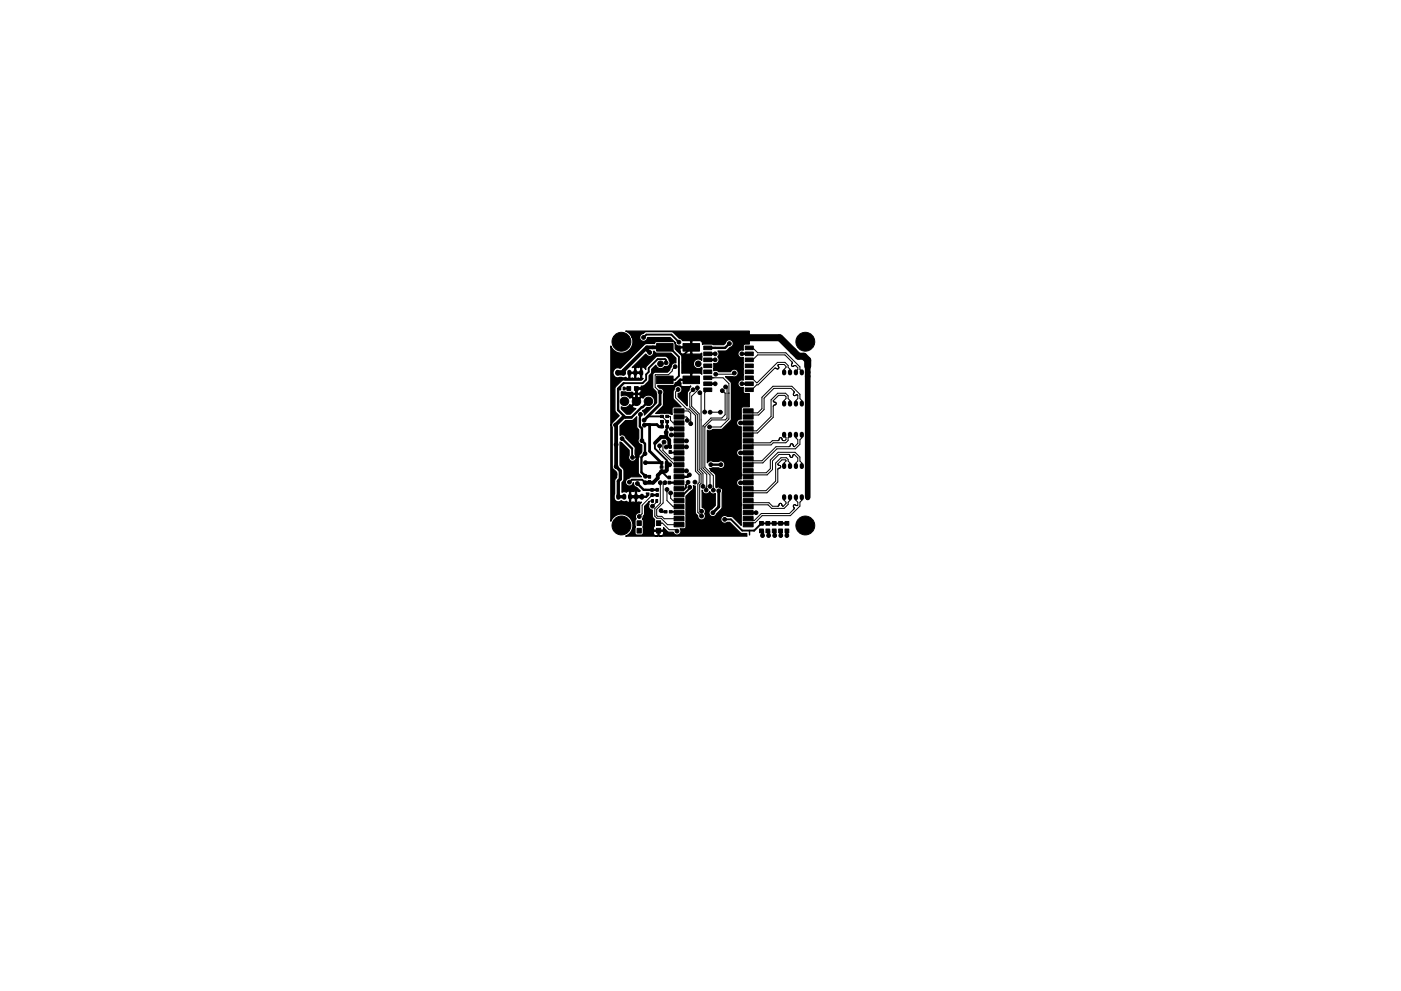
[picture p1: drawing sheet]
<svg xmlns="http://www.w3.org/2000/svg" width="297mm" height="210mm" viewBox="0 0 297 210" stroke-linecap="round" stroke-linejoin="round" font-family="sans-serif">
<g fill="#000" stroke="#000" stroke-width=".21">
<path d="M139.2 79.8h3.5v1.6h-3.5zM139.2 72.9h3.5v1.6h-3.5zM144.8 79.8h3.5v1.6h-3.5zM144.8 72.9h3.5v1.6h-3.5zM149.2 79.8h1.7v.7h-1.7zM149.2 78.5h1.7v.8h-1.7zM149.2 77.2h1.7v.8h-1.7zM149.2 76h1.7v.7h-1.7zM149.2 74.7h1.7v.8h-1.7zM149.2 73.4h1.7v.8h-1.7zM158 73.4h1.7v.8h-1.7zM158 74.7h1.7v.8h-1.7z"/>
<path d="M158 76h1.7v.7h-1.7zM158 77.2h1.7v.8h-1.7zM158 78.5h1.7v.8h-1.7zM158 79.8h1.7v.7h-1.7zM131.2 82.1h.4v.6h-.4zM132.1 82.1h.4v.6h-.4zM132.9 82h.8v.8h-.8zM134.5 82h.8v.8h-.8zM140 98.8h.6v.5h-.6zM140 97.9h.6v.5h-.6zM140.1 90.3h.5v.5h-.5zM140.1 89.2h.5v.5h-.5z"/>
<path d="M140.1 88.1h.5v.5h-.5zM141.1 98.8h.6v.5h-.6zM141.1 97.9h.6v.5h-.6zM141.2 90.3h.6v.5h-.6zM141.2 89.2h.6v.5h-.6zM141.2 88.1h.6v.5h-.6zM141.9 95.6h.4v.6h-.4zM141.9 94.5h.4v.6h-.4zM142.9 99.4h2.1v.9h-2.1zM142.9 98.2h2.1v.9h-2.1zM142.9 96.9h2.1v.9h-2.1zM142.9 95.6h2.1v.9h-2.1z"/>
<path d="M142.9 94.4h2.1v.9h-2.1zM142.9 93.1h2.1v.9h-2.1zM142.9 91.8h2.1v.9h-2.1zM142.9 90.6h2.1v.9h-2.1zM142.9 89.3h2.1v.9h-2.1zM142.9 88h2.1v.9h-2.1zM142.9 86.7h2.1v.9h-2.1zM149.2 82.3h1.7v.8h-1.7zM149.2 81h1.7v.8h-1.7zM157.6 86.7h2.1v.9h-2.1zM157.6 88h2.1v.9h-2.1zM157.6 89.3h2.1v.9h-2.1z"/>
<path d="M157.6 90.6h2.1v.9h-2.1zM157.6 91.8h2.1v.9h-2.1zM157.6 93.1h2.1v.9h-2.1zM157.6 94.4h2.1v.9h-2.1zM157.6 95.6h2.1v.9h-2.1zM157.6 96.9h2.1v.9h-2.1zM157.6 98.2h2.1v.9h-2.1zM157.6 99.4h2.1v.9h-2.1zM158 81h1.7v.8h-1.7zM158 82.3h1.7v.8h-1.7zM135.1 110.5h.9v1h-.9zM135.1 112.1h.9v1h-.9z"/>
<path d="M137.5 100.9h.4v.6h-.4zM137.5 102h.4v.6h-.4zM138 104.7h.5v.6h-.5zM138 103.6h.5v.6h-.5zM138.1 106h.4v.6h-.4zM139.1 104.7h.5v.6h-.5zM139.1 103.6h.5v.6h-.5zM139 106h.4v.6h-.4zM139.2 110.5h.9v1h-.9zM139.2 112.1h.9v1h-.9zM140.8 108.3h.6v.5h-.6zM141.6 101h.6v.6h-.6z"/>
<path d="M141.6 102.1h.6v.6h-.6zM141.9 108.3h.6v.5h-.6zM142.9 110.9h2.1v.9h-2.1zM142.9 109.6h2.1v.9h-2.1zM142.9 108.3h2.1v.9h-2.1zM142.9 107.1h2.1v.9h-2.1zM142.9 105.8h2.1v.9h-2.1zM142.9 104.5h2.1v.9h-2.1zM142.9 103.3h2.1v.9h-2.1zM142.9 102h2.1v.9h-2.1zM142.9 100.7h2.1v.9h-2.1zM157.6 100.7h2.1v.9h-2.1z"/>
<path d="M157.6 102h2.1v.9h-2.1zM157.6 103.3h2.1v.9h-2.1zM157.6 104.5h2.1v.9h-2.1zM157.6 105.8h2.1v.9h-2.1zM157.6 107.1h2.1v.9h-2.1zM157.6 108.3h2.1v.9h-2.1zM157.6 109.6h2.1v.9h-2.1zM157.6 110.9h2.1v.9h-2.1zM161 110.6h.8v.8h-.8zM161 112.2h.8v.8h-.8zM162.4 112.2h.8v.8h-.8zM162.4 110.6h.8v.8h-.8z"/>
<path d="M163.7 110.6h.8v.8h-.8zM163.7 112.2h.8v.8h-.8zM165.1 112.2h.8v.8h-.8zM165.1 110.6h.8v.8h-.8zM166.4 110.6h.8v.8h-.8zM166.4 112.2h.8v.8h-.8z"/>
<circle cx="131.8" cy="72.5" r="2"/>
<circle cx="136.4" cy="71.6" r=".4"/>
<circle cx="137.7" cy="74.8" r=".4"/>
<circle cx="140" cy="77.2" r=".6"/>
<circle cx="141.2" cy="77" r=".4"/>
<circle cx="143.1" cy="77.8" r=".4"/>
<circle cx="143.9" cy="72.6" r=".4"/>
<circle cx="145" cy="76.9" r=".4"/>
<circle cx="148" cy="77.2" r=".6"/>
<circle cx="151.6" cy="75.1" r=".4"/>
<circle cx="151.6" cy="76.3" r=".4"/>
<circle cx="151.7" cy="79.4" r=".4"/>
<circle cx="154.6" cy="72.9" r=".4"/>
<circle cx="155.7" cy="79.1" r=".4"/>
<circle cx="157.3" cy="75.1" r=".4"/>
<circle cx="170.7" cy="72.5" r="2"/>
<circle cx="130.5" cy="90.2" r=".4"/>
<circle cx="130.6" cy="99" r=".4"/>
<circle cx="130.6" cy="94.3" r=".4"/>
<circle cx="131.9" cy="93.1" r=".4"/>
<circle cx="131.9" cy="97.1" r=".4"/>
<circle cx="132.4" cy="85.2" r=".9"/>
<circle cx="133.1" cy="90.2" r=".4"/>
<circle cx="134.1" cy="97" r=".4"/>
<circle cx="134.9" cy="85.2" r=".9"/>
<circle cx="135.1" cy="96.9" r=".4"/>
<circle cx="135.8" cy="87.9" r=".4"/>
<circle cx="136.1" cy="93.5" r=".4"/>
<circle cx="136.6" cy="89.1" r=".4"/>
<circle cx="136.6" cy="90.2" r=".4"/>
<circle cx="136.8" cy="96.3" r=".4"/>
<circle cx="136.9" cy="98.2" r=".4"/>
<circle cx="137.5" cy="85.2" r=".9"/>
<circle cx="139.9" cy="94.6" r=".4"/>
<circle cx="139.9" cy="83.2" r=".4"/>
<circle cx="140.8" cy="93.8" r=".4"/>
<circle cx="141.3" cy="94.8" r=".4"/>
<circle cx="141.3" cy="91.7" r=".4"/>
<circle cx="142" cy="98.6" r=".4"/>
<circle cx="142.3" cy="91" r=".4"/>
<circle cx="142.3" cy="92.3" r=".4"/>
<circle cx="143.8" cy="82.6" r=".4"/>
<circle cx="144" cy="81.4" r=".4"/>
<circle cx="145.6" cy="93.5" r=".4"/>
<circle cx="145.6" cy="94.8" r=".4"/>
<circle cx="145.6" cy="99.9" r=".4"/>
<circle cx="145.7" cy="89.2" r=".4"/>
<circle cx="146.4" cy="89.9" r=".4"/>
<circle cx="146.9" cy="82.7" r=".4"/>
<circle cx="147.9" cy="82.3" r=".4"/>
<circle cx="148.4" cy="83.3" r=".4"/>
<circle cx="149.4" cy="87.4" r=".4"/>
<circle cx="150.4" cy="90.6" r=".4"/>
<circle cx="150.6" cy="87.5" r=".4"/>
<circle cx="150.7" cy="98.6" r=".4"/>
<circle cx="151" cy="99.7" r=".4"/>
<circle cx="151.6" cy="81.4" r=".4"/>
<circle cx="151.7" cy="92.1" r=".4"/>
<circle cx="152.7" cy="87.5" r=".4"/>
<circle cx="152.8" cy="98.6" r=".4"/>
<circle cx="153.1" cy="82.9" r=".4"/>
<circle cx="153.8" cy="82.1" r=".4"/>
<circle cx="155.8" cy="96.6" r=".4"/>
<circle cx="155.9" cy="90.9" r=".4"/>
<circle cx="156.6" cy="94.3" r=".4"/>
<circle cx="157" cy="89.7" r=".4"/>
<circle cx="157" cy="96.1" r=".4"/>
<circle cx="157.3" cy="81.4" r=".4"/>
<circle cx="130.4" cy="100.6" r=".4"/>
<circle cx="131.8" cy="111.5" r="2"/>
<circle cx="133.4" cy="102.3" r=".4"/>
<circle cx="135.1" cy="102.6" r=".4"/>
<circle cx="135.5" cy="109.6" r=".4"/>
<circle cx="136.8" cy="102.4" r=".4"/>
<circle cx="136.8" cy="101" r=".4"/>
<circle cx="137.2" cy="109.3" r=".4"/>
<circle cx="137.5" cy="112.9" r=".4"/>
<circle cx="138.3" cy="107.4" r=".4"/>
<circle cx="140" cy="102.4" r=".4"/>
<circle cx="140.2" cy="108.3" r=".4"/>
<circle cx="140.3" cy="100" r=".4"/>
<circle cx="141" cy="102.4" r=".4"/>
<circle cx="141.4" cy="103.9" r=".4"/>
<circle cx="142.2" cy="104.6" r=".4"/>
<circle cx="143.5" cy="112.7" r=".4"/>
<circle cx="145.9" cy="102.3" r=".4"/>
<circle cx="146.2" cy="100.7" r=".4"/>
<circle cx="146.2" cy="103.4" r=".4"/>
<circle cx="147.3" cy="102.3" r=".4"/>
<circle cx="148.7" cy="109.5" r=".4"/>
<circle cx="148.7" cy="108.5" r=".4"/>
<circle cx="149" cy="103.2" r=".4"/>
<circle cx="149.7" cy="104" r=".4"/>
<circle cx="150.5" cy="103.2" r=".4"/>
<circle cx="151.1" cy="108.8" r=".4"/>
<circle cx="151.2" cy="104" r=".4"/>
<circle cx="152.4" cy="104.1" r=".4"/>
<circle cx="152.8" cy="103.2" r=".4"/>
<circle cx="153.6" cy="110.2" r=".4"/>
<circle cx="154.8" cy="108.6" r=".4"/>
<circle cx="156.9" cy="107" r=".4"/>
<circle cx="156.9" cy="100.7" r=".4"/>
<circle cx="157" cy="102.4" r=".4"/>
<circle cx="160.3" cy="108.8" r=".4"/>
<circle cx="161.7" cy="113.6" r=".4"/>
<circle cx="163" cy="113.6" r=".4"/>
<circle cx="164.2" cy="113.6" r=".4"/>
<circle cx="165.5" cy="113.6" r=".4"/>
<circle cx="166.8" cy="113.6" r=".4"/>
<circle cx="170.7" cy="111.5" r="2"/>
</g>
<g fill="none" stroke="#000" stroke-width=".9">
<path d="M130.9 78.9v.4M132.2 78.9v.4M133.4 78.9v.4M134.7 78.9v.4M135.9 78.9v.4M166.3 78.8v.4M167.5 78.8v.4M168.7 78.8v.4M170 78.8v.4M171.3 78.8v.4M166.3 85.4v.4M166.3 92v.4"/>
<path d="M166.3 98.7v.4M167.5 85.4v.4M167.5 92v.4M167.5 98.7v.4M168.7 85.4v.4M168.7 92v.4M168.7 98.7v.4M170 85.4v.4M170 92v.4M170 98.7v.4M171.3 85.4v.4M171.3 92v.4"/>
<path d="M171.3 98.7v.4M131.1 105.2v.4M132.3 105.2v.4M133.6 105.2v.4M134.8 105.2v.4M136.1 105.2v.4M166.3 105.3v.4M167.5 105.3v.4M168.7 105.3v.4M170 105.3v.4M171.3 105.3v.4"/>
</g>
<g fill="none" stroke="#000" stroke-width=".5">
<path d="M134.7 79.1h1.2M145.8 73.7h.7M148.5 71.6h7.7v5.7l1 .9v1.6l-1.3 1.3v9.8l.7 .7v2.7l-.8 .8v4.5l1.1 1.1h-1.6l-2.4 2.5 3.8 3.8h.2l-1.6 1.6h-.5M150.1 75.1h1.5M150.2 76.3h1.4M154.6 72.9l-.9 .9h-3.5M157.3 75.1h1.4M131.9 93.1l2.1 2.1M132.2 81.3l-1.1 1.2v4.5l1.5 1.5M134.9 82.4h1.2M135.7 88.7v1.8l.4 .4v2.6l.7 .6v2.2l-.8 .7v3.2l.9 .8M135.8 87.9l-.1 .4"/>
<path d="M136.9 98.1v.1M137.5 85.2l-3.6 3.3h-1.8M140.2 80.6h-.1M140.3 98.3v.8M141.4 98.2v.9M142.3 92.3h1.7M142.3 91h1.7M144 87.2l.2 .2M144 93.5h1.5M144 94.8h1.5M144 99.9h1.5M145.3 80.6h.5l-.4 .3"/>
<path d="M150.1 81.4h1.5M152.9 98.6l-2.2 .1M155.8 84.4l.1 .1M157.3 81.4h1.4M135.1 102.6l1.4 1.3h2.8M139.3 105h-1.1M142.3 102.4h1.7M146.2 100.7l-.5 .5h-1.7M158.6 108.8h1.5"/>
</g>
<path d="M134.9 82.9v2.3M137 90.1h2.3l.4 .4h.8M137.7 90.1v5.6l2.6 2.5h-3.4M139.9 83.2v2.6l-3.3 3.3M140.3 89.4v1.1M136.6 112.5l1.8 .1M152.4 104.1v3.4l-1.3 1.3" fill="none" stroke="#000" stroke-width=".6"/>
<path d="M156.2 71.6h9M165.3 71.6l4 4h1.1l.9 .8v1.3" fill="none" stroke="#000" stroke-width="1.5"/>
<g fill="none" stroke="#000" stroke-width=".21">
<path d="M143.1 77.8l-.6 .6v.3l-.8 .8h-2.8v2.7l1 1M155.7 79.1l-.3 .3h-3.7M158.7 73.8h.9l1 1h6l3 3v.6l.4 .4v.2M158.7 76.3h.9l1-1h5.8l1.5 1.5 .1 .3a.35 .35 0 0 0-.1 .5 .35 .35 0 0 0 .5 0h.3l.5 .4v.4l-.5 .4v.2M164.6 78.2h-.4l-3.5 3.4h-.3l-1 1.1h-.7M164.6 78.2h.1M164.6 78.2l.3 .1 .2-.2-.2-.5 .1-.3h1.2l.4 .4v.2l-.3 .4v.7M165 77.8h.1M165.2 71.6h.1M167.5 79v-.7l-.4-.4v-.3l-.7-.7h-1.6l-4.3 4.3-1.1-1h-.7M167.9 77.2h.1M168.3 77.6h.1"/>
<path d="M132 88l.1 .5M137 90.1l-.4 .1M139.9 94.6v.8l3.2 3.2h.9M140.3 88.3l1.2 1.1M140.8 93.8l-.2 .2v1.5l1.8 1.8 1.6 .1M141.5 88.3h.4l.3 .2M142.2 88.3v.9l.5 .5h1.3M142.7 97.3v.1M143.8 82.6l-.6 .6v1.2l2.4 2.4h.5l1.3 1.3v11.8l.8 .8v1.7l-.3 .3v6l.8 .8M144 87.2h1.9l.5 .5v2.2M144 88.5h1.6l.1 .1v.6M146.9 82.7l-.7 .7v3l1.6 1.6v11.8l.8 .8v2l-.3 .3v5.2l.4 .4"/>
<path d="M147.9 82.3v.6l-1.3 1.2v2.1l1.6 1.6v11.8l.8 .8v2.8M148.4 83.3l.2 .3v15.9l1.2 1.2-.1 3.3M149.4 80.2h3.9l1.2 1.2v7.5l-1.7 1.7h-2.4M150.1 82.7l-.7 .6v4.1M150.6 87.5h.1M150.6 87.5h2.1M151 99.7h.6l1.3 1.2v2.3M153.1 82.9l.6 .5v4.6l-.7 .7h-2.3l-1.7 1.7v8.9l1.5 1.5v2.4M153.8 82.1l.3 .3v6.3l-.3 .4h-2.9l-1.5 1.5v8.5l1.8 1.8v3.1M164.2 85.9h.1M165.2 98.7l-.3-.3 .9-.8h.7l.1 .2-.3 .4v.7M165.2 99.3l-.3 .3v2.7l-2.3 2.3h-3l-.4 .4h-.6"/>
<path d="M165.2 98.7h.1M165.2 99.3h.1M165.2 93.2l-.2 .3h-1.3l-.4 .5h-3.7l-.4-.5h-.6M165.2 93.2l.3-.3 .3 .3M165.2 93.2h.1M165.2 98.7l.3 .3-.3 .3M165.8 93.2h.1M166.3 85.6v-.6l.3-.4v-.4l-.2-.3h-1.3l-1.2 1.1 .1 .3a.37 .37 0 0 1 .6 .3 .37 .37 0 0 1-.5 .4l-.2 .2v2.3l-3.3 3.4h-1l-.4 .4h-.6M166.3 92.2v.2l.3 .4v.5l-.2 .2h-.3l-.3-.3M167.5 96.7l.2 .3h.2l.3-.5 .2-.1 .8 .8v.6l-.5 .4v.7M167.5 96.7h.1M167.5 96.7l-.2-.3h-2.1l-1.4 1.4v1.8l-1.2 1.2h-3l-.4 .4h-.6"/>
<path d="M167.5 85.6v-.6l-.4-.4v-.6l-.5-.6h-1.7l-1.4 1.4v3.6l-3.1 3h-.8l-.4-.4h-.6M167.5 92.2v.2l-.4 .4v.7l-.5 .4h-2.7l-.4 .5h-3.9l-.4 .4h-.6M167.5 98.9v-.7l-.8-1.1h-1.1l-1.1 1.1v3.9l-2.1 2h-2.8l-.4-.4h-.6M167.6 94.5l-.3 .3h-2.8l-3 3h-1.9l-.4-.4h-.6M167.6 94.4l.3-.3 .3 .3M167.6 94.4v.1M168.1 96.7h.1M168.2 94.4v.1M168.3 83.4l-.1 .3 .2 .2 .5-.1h.3v.8l-.5 .4v.6M168.3 83.4v-.3l-.6-.7h-3.6l-2.1 2.1v2.4l-1.2 1.2h-1.2l-.4 .4h-.6M168.3 83.4h.1M168.7 83.8v.1"/>
<path d="M168.7 92.2v.7l.5 .4v.8l-.7 .7-.3-.3M170 85.6v-.6l-.4-.4v-.9l-1.7-1.7h-4l-2.4 2.3v2.4l-.8 .9h-1.1l-.4-.4h-.6M170 92.2v.7l-.4 .4v1l-1 .9h-3.9l-3 3h-2.1l-.4 .4h-.6M170 98.9v-.7l-.4-.4v-.8l-1-1h-3.6l-1.7 1.6v1.8l-.8 .9h-2.9l-.4-.4h-.6M138.2 105l-2.1 2.2v1.8l-.6 .6M138.3 106.3h-.5l-.5 .5v.3M139.2 106.3v.2l-.9 .9M139.6 111h.9l1.4 1.4h1.3l.3 .3M139.7 111l-.1 .1M140 102.4v4.3l-1.2 1.2v1.6l.5 .5h.9l1.3 1.3h2.5M141 102.4l-.4 .4v3.9l-1.4 1.4v1.2l.2 .3h.9l.5 .5h3.2M141.4 103.9v2.3l1.3 1.3h1.3"/>
<path d="M142.2 104.6v1.1l.5 .5h1.3M165.2 107.1h.1M166.3 105.5v.6l.3 .4v.3l-.5 .6-.3-.1a.37 .37 0 0 0-.3-.5 .37 .37 0 0 0-.4 .4l-.2 .2h-1.1l-.8-.7h-3.4l-.4-.5h-.6M167.5 105.5v.6l-.4 .4v.5l-.8 .9h-2.7l-.8-.8h-3.2l-.4 .4h-.6M168.3 107.6h.1M168.7 107.2l-.2-.1-.3 .1 .1 .8-.9 1h-6l-1.5 1.5h-.3l-.4-.4h-.6M168.7 107.2h.1M168.7 105.5v.6l.5 .4v.7h-.5M170 105.5v.6l-.4 .4v.9l-2 2h-6l-1.5 1.5h-.5l-.4 .4h-.6"/>
</g>
<path d="M171.3 77.7v27.8" fill="none" stroke="#000" stroke-width="1.2"/>
<path d="M130.6 99l.9 .9v1.7l-.4 .5v3.3h1.2M157 89.7h1.6M157 96.1h1.6M133.6 105.4h2.5M157 102.4h1.6M161.7 112.6v1M163 112.6v1M164.2 112.6v1M165.5 112.6v1M166.8 112.6v1" fill="none" stroke="#000" stroke-width=".7"/>
<g fill="none" stroke="#000" stroke-width=".4">
<path d="M136.4 71.6l.6-.6h5.3l1.6 1.6M141 73.7h.9l2 2v4.1l-.8 .8h-2.1M141.2 77v-.6l-.2-.2h-1.6l-1.9 1.9v.8l-.5 .5v1.1l-.8 .8h-4M146.6 73.7l-1.6 1.5v1.7M131.4 82.1v.3M132.1 88.1v.4M132.3 82.4h1M134 95.2l.1 1.8M135.7 88.3v.4M136.6 81.9l-.5 .5M138.9 94v1.1l2.5 2.6v.5l.4 .4h.2M140.3 88.3l-3 .1"/>
<path d="M140.6 88.3l-.1 .1M141.2 94.8h.7l.2 .2M141.5 89.4v1.5l-.3 .3v.5M142.3 96l1.7 .1M143.8 89.5l.2 .2M144 81.4h-.6l-.5 .5h-.6M133.4 102.3l.5-.5h2.3l.6 .6M136.9 101l.8 .1M140.2 108.3l.2 .3h.7M140.3 100l1.2 1.3M141.6 101.3h.5M141.9 102.4h.4"/>
<path d="M142.4 108.6h1.4l.2 .2M143.9 102.3l.1 .1M145.9 102.3v.2l-.5 .4v.6l-.3 .3-1.1-.1M146.2 103.4v.2l-1.3 1.4h-.9M152.4 107.4v.2M153.6 110.2h1.4l2.4 2.4h2.5l1.5-1.6h5.4"/>
</g>
<path d="M137.1 74.1l.6 .7M141 73.7h-3.8l-5 5v.4M132.1 88.5l-1.6 1.7 .1 .1v8.7M141.2 92.7l.7 .7v1.3M141.2 91.7v1M141.2 92.7h-1l-1.3 1.3M141.4 98.2v1.6l-.3 .2h-.8l-.8 .9v.5l-1 1h-1.7" fill="none" stroke="#000" stroke-width=".8"/>
<path d="M136.9 85.2h.6M158.9 112.6v.9" fill="none" stroke="#000" stroke-width=".3"/>
<path d="M130.9 79.1h1.3M141 80.6h-.1" fill="none" stroke="#000" stroke-width="1.1"/>
<path d="M129.5 73.4a2.43 2.43 0 0 0 3.2 1.4 2.43 2.43 0 0 0 1.3-3.3h1.6v.2a.85 .85 0 0 0 .9 .7 .85 .85 0 0 0 .8-.8h4.8l1 1a.83 .83 0 0 0 1.1 .8l.1 .2h2.1v-1.2l-.1-.1h-1.6l-2.2-1.9h-5.5l-.6 .4a.83 .83 0 0 0-.8 .7h-1.6l-.7-.9-.6-.3h26.2v2.7l-1.2 .1-.1 1.2a.83 .83 0 0 0-1.1 .8 .83 .83 0 0 0 1.1 .7v4.9a.83 .83 0 0 0-1.1 .7 .83 .83 0 0 0 1.1 .8l.1 1.2 1.2 .1v2.8h-1.4l-.3 .2-.1 2.4a.83 .83 0 0 0-.9 .9 .83 .83 0 0 0 1 .7v4.8a.83 .83 0 0 0-1 .8 .83 .83 0 0 0 1 .8v4.7a.83 .83 0 0 0-1 .8 .83 .83 0 0 0 1 .8v8.3l-1.9-1.8-1.1-.2a.83 .83 0 0 0-1.2 .1 .83 .83 0 0 0 0 1.2 .83 .83 0 0 0 1.2 0h.5l2.3 2.3 1.3 .1 .1 .5h-25.7a2.43 2.43 0 0 0 .8-3.9 2.43 2.43 0 0 0-4 .8v-20.4h.2l.1 .4v8.5l.2 .4 .7 .7v1.1l-.4 .6v3a1.25 1.25 0 0 0 .3 1.4 .88 .88 0 0 0 1.1-.1 .88 .88 0 0 0 1.1 .1l.5 .3 .2-.1v-1h.2v1l.2 .1 .3-.1 .4 .1 .1-.1v-1h-1.3l.1-1.2h.2v1h1v-1l-.1-.1-.4 .1-.3-.1-.4 .1-.2-.1-.5 .2-.5-.1-.4 .1v-2l.4-.6v-1.9l-.1-.4-.7-.8v-4.9l.3 .1 1.6 1.6v1.1a.83 .83 0 0 0 .2 1.1 .83 .83 0 0 0 1.2-.1 .83 .83 0 0 0-.2-1.2v-1.6l-1.9-2a.83 .83 0 0 0-1.2-.4v-2l1.1-1.2h1.6l.8-.8v2.1l.4 .7v1.8a.93 .93 0 0 0 .7 1.4v1.4l-.8 1.2v3.3l.7 .9h-2.1l-.4 .2a.88 .88 0 0 0-.9 .8 .88 .88 0 0 0 .8 .9 .88 .88 0 0 0 .9-.7 .82 .82 0 0 0 .7 1l.8 .8-.8 .1v1h2l.2-.2-.2-.5h.6v.4l-.6 .5h-2v1l.1 .1 .4-.1 .3 .1 .2-.1-.4 .6v1.7h-.1a.83 .83 0 0 0-.6 1.3l-.3 .4 .2 1.3-.2 1.3 .2 .4h1.3l.3-.4h2.1a.58 .58 0 0 0 .4 .5 .58 .58 0 0 0 .6 0v-.9h.2v.9l.2 .1a.62 .62 0 0 0 .7-.2 .62 .62 0 0 0-.1-.8h-1.8l-.2 .4h-2.1l-.1-1.3 .1-1.3a1.19 1.19 0 0 1 .3-1.4v-1.7l1-1-.2 .2 .1 .4a.82 .82 0 0 0 .7 1.2v1.4l.5 .6v1.4l-.3 .7 .2 .2h1.8l.2-.2v-.4l1 1h1a.83 .83 0 0 0 1.2 .5 .83 .83 0 0 0 .3-1.2h.9l.3-.3v-6.6l1.2-1.2a.82 .82 0 0 0 .4-1.1l.4 .1v5.6l.5 .7a.83 .83 0 0 0 1.1 .9 .83 .83 0 0 0 .4-1.3 .82 .82 0 0 0-.5-1.3v-3.7a.83 .83 0 0 0 .7 .8 .83 .83 0 0 0 .9-.5 .82 .82 0 0 0 1.2 .4v2.5l-.8 .8a.83 .83 0 0 0-.3 1.4 .83 .83 0 0 0 1.3-.4l1.2-1.3v-3.2a.83 .83 0 0 0-.2-1 .83 .83 0 0 0-1 0l-.1-.2-.1-2.6-1.3-1.3 2.1-.1a.83 .83 0 0 0 1.2-.8 .83 .83 0 0 0-1.3-.6h-1.3a.83 .83 0 0 0-1.1 .3l.1-6.9a.83 .83 0 0 0 1-.2h1.9l2-2 .1-7.8-1.3-1.4h1.6a.83 .83 0 0 0 1.1-.5 .83 .83 0 0 0-.5-1 .83 .83 0 0 0-1.1 .5h-2.5l-.6-.3-.5 .1 .1-1.6a.83 .83 0 0 0 1-.4 .83 .83 0 0 0-.2-1 .82 .82 0 0 0 0-1.2h1.7l1-.8a.83 .83 0 0 0 .3-1.4 .83 .83 0 0 0-1.4 .4l-.3 .4h-2.3l-.3-.1-2 .1a.67 .67 0 0 0-.6-.8h-1.5l-.1 .1v2.6l.1 .1h1.5l.5-.2v1.6a1.03 1.03 0 0 0-1.5 0 1.03 1.03 0 0 0 0 1.4 1.03 1.03 0 0 0 1.5 0v1.5l-.4-.2h-1.6l-.1 .1v1.4h-2.4l-.1 .2v.7l.4 .4h1.7l.1-.1-.3 .9-.4 .5v2.8l-1.9-1.9v-.7a.85 .85 0 0 0 .7-1 .85 .85 0 0 0-.9-.7 .85 .85 0 0 0-.7 1l-.2 .4 .1 1.4 1.6 1.7-1.8 .1-.1 1.6-.7-.3h-2.8l1.6-1.7 .1-2.4a.83 .83 0 0 0-.8-1.2l-.5-.6h3.3l.4-.2a.46 .46 0 0 1 .5-.6l.6-.6 2.2 .1v-1.2l-.1-.1h-1.7v-3.6l-1-1.1h.6l.2 .4 .3 .2h1.6l.1-.1v-1.2h-2.1l-.1 .2v.5h-.6l-.5-.5v-1.2l-.3-.3h-3.6l-.3 .1-.1 .3h-2l-5.2 5.2a1.08 1.08 0 0 0-1.6 .8 1.08 1.08 0 0 0 1.3 1.2l.9 .1 .5-.2 .5 .3 .1-.1v-1h.3v1l.1 .1 .4-.1 .3 .1 .2-.1v-1h.2v1l.2 .1 .3-.1 .4 .1 .1-.1v-1h-2.5v-.2h1.3v-1h.2v1h1v-1l-.1-.1-.4 .1-.3-.1-1 .1 2.9-2.9 .7 .5 .7-.2 .2-.4v-.5h.3l.3 .4h3.2l1 1.1v1a.83 .83 0 0 0-1 .9l-.3 .6-.5 .5h-2.5l-.5 .3-.1 3 .7 .8 .1 2.4-2.6 2.6-.1-.6-.3-.3 .9-.8a1.33 1.33 0 0 0 1.6-.8 1.33 1.33 0 0 0-.7-1.7 1.33 1.33 0 0 0-1.7 .6l-.3-.2-1.9 1.9v.3l.7 .2-1.2 1.2h-.7l-1.2-1.2 .1-.4a1.33 1.33 0 0 0 1.8-.5l.3 .2 .9-.8-.9-.9-.3 .2-.4-.4h.9l.8 .9 .9-.9a1.05 1.05 0 0 0-1.7 0h-.9l-.7-.3-.8 .2v-.9h.2l1.8 .2a.33 .33 0 0 1 .6 .1l.3 .1 .2-.2v-.7h.2v.7l.2 .2a.57 .57 0 0 0 .6-.3 .57 .57 0 0 0 0-.6h-1v-.3h1l.1-.4 .7-.1 .8-.8 .2-.3v-1l.6-.7v-.6l.9-.9a1.1 1.1 0 0 0 1.9 .3 .9 .9 0 0 0 1-.5 .9 .9 0 0 0-.2-1l-.4-.6-.3-.1h-1.9l-2.2 2.1-.1 .7-.4-.5h-.3l-.1 .1v2.2l.3 .1-.4 .4-3.9-.1-1.5 1.4-.2 .5v4.7l.9 1-1.4 1.5-.2 .5h-.2zM138.2 106.2h.3v.2h-.3z" fill="#000" stroke="#000" stroke-width=".25"/>
</svg>
